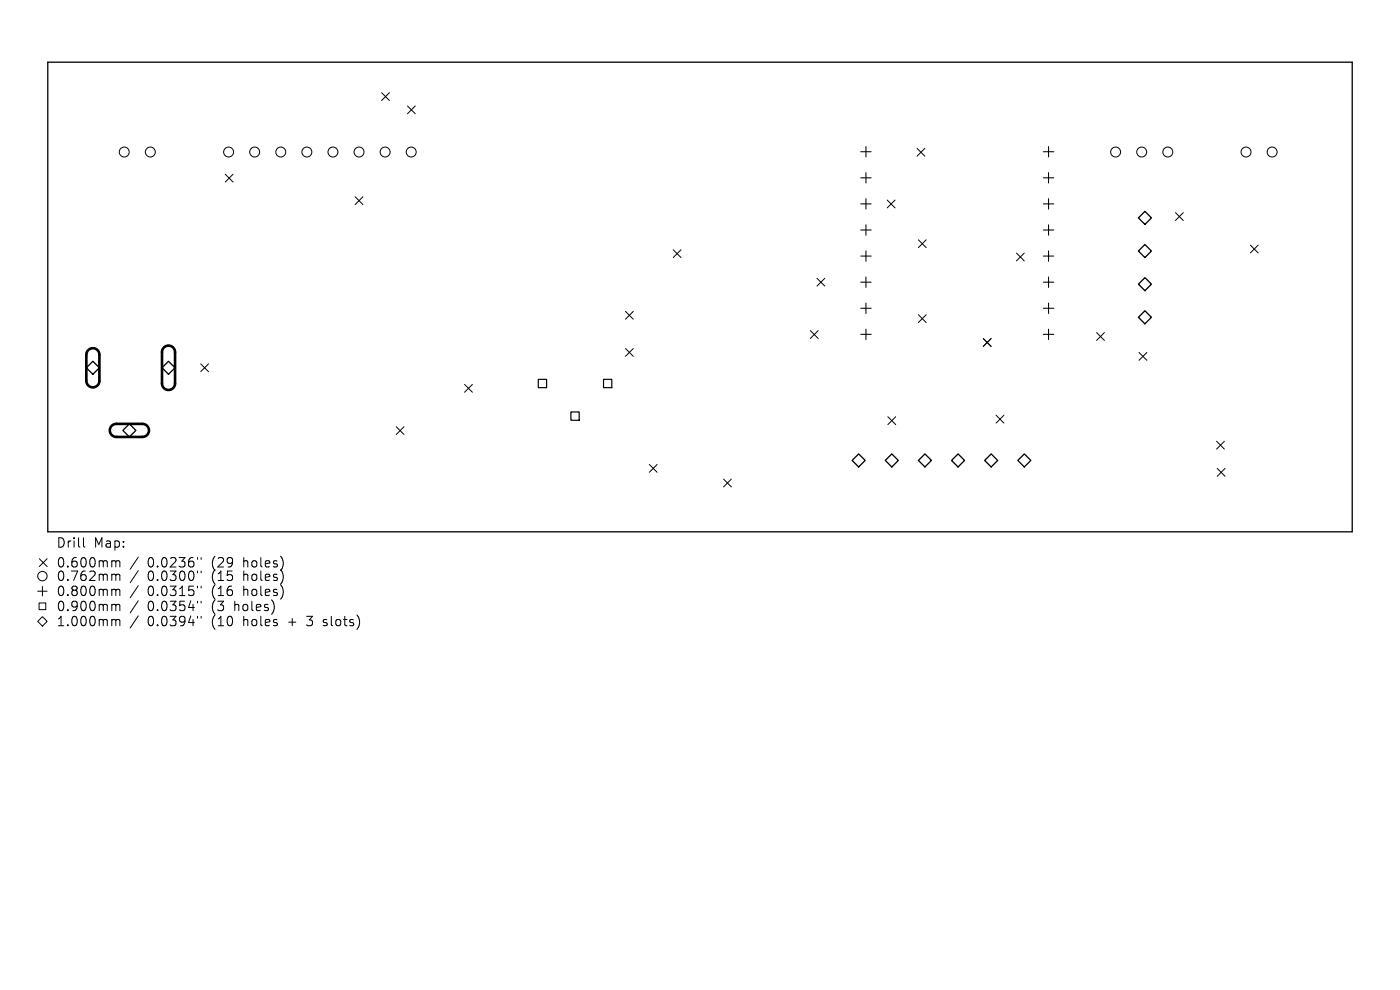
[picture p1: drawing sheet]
<svg xmlns="http://www.w3.org/2000/svg" width="297mm" height="210mm" viewBox="0 0 297 210" stroke-linecap="round" stroke-linejoin="round" font-family="sans-serif">
<defs><g id="words">
<g font-size="2.8">
<text x="12" y="116.4">Drill</text>
<text x="19.9" y="116.4">Map:</text>
<text x="12" y="120.6">0.600mm</text>
<text x="12" y="123.5">0.762mm</text>
<text x="31.2" y="120.6">0.0236&quot;</text>
<text x="31.2" y="123.5">0.0300&quot;</text>
<text x="44.9" y="120.6">(29</text>
<text x="44.9" y="123.5">(15</text>
<text x="51.6" y="120.6">holes)</text>
<text x="51.6" y="123.5">holes)</text>
<text x="12" y="126.7">0.800mm</text>
<text x="12" y="129.9">0.900mm</text>
<text x="31.2" y="126.7">0.0315&quot;</text>
<text x="31.2" y="129.9">0.0354&quot;</text>
<text x="44.9" y="126.7">(16</text>
<text x="44.9" y="129.9">(3</text>
<text x="49.7" y="129.9">holes)</text>
<text x="51.6" y="126.7">holes)</text>
<text x="12" y="133.1">1.000mm</text>
<text x="31.2" y="133.1">0.0394&quot;</text>
<text x="44.9" y="133.1">(10</text>
<text x="51.6" y="133.1">holes</text>
<text x="61.3" y="133.1">+</text>
<text x="65.4" y="133.1">3</text>
<text x="68.9" y="133.1">slots)</text>
</g>
</g></defs>
<g fill="none" stroke="#000" stroke-width=".28">
<path d="M10.1 13.2h276.8v99.6h-276.8zM241.5 46.2l1.4-1.4 1.4 1.4-1.4 1.4zM242.9 51.9l1.4 1.3-1.4 1.4-1.4-1.4zM19.7 76.6l1.4 1.4-1.4 1.4-1.4-1.4zM35.7 76.6l1.4 1.4-1.4 1.4-1.3-1.4zM241.5 60.3l1.4-1.4 1.4 1.4-1.4 1.4zM242.9 65.9l1.4 1.4-1.4 1.4-1.4-1.4zM26.1 91.3l1.3-1.4 1.4 1.4-1.4 1.4zM182.2 96.3l1.3 1.4-1.3 1.4-1.4-1.4zM187.8 97.7l1.4-1.4 1.4 1.4-1.4 1.4zM194.8 97.7l1.4-1.4 1.4 1.4-1.4 1.4zM201.9 97.7l1.3-1.4 1.4 1.4-1.4 1.4z"/>
<path d="M208.9 97.7l1.4-1.4 1.4 1.4-1.4 1.4zM215.9 97.7l1.4-1.4 1.4 1.4-1.4 1.4z"/>
</g>
<g fill="none" stroke="#000" stroke-width=".21">
<path d="M81 19.7l1.6 1.6M82.6 19.7l-1.6 1.6M47.8 37l1.6 1.6M49.4 37l-1.6 1.6M86.4 22.5l1.7 1.6M88.1 22.5l-1.7 1.6M194.5 31.5l1.7 1.6M196.2 31.5l-1.7 1.6M75.3 41.7l1.7 1.7M77 41.7l-1.7 1.7M142.8 53l1.7 1.6M144.5 53l-1.7 1.6"/>
<path d="M173.3 59l1.7 1.7M175 59l-1.7 1.7M188.2 42.4l1.7 1.7M189.9 42.4l-1.7 1.7M194.8 50.9l1.7 1.6M196.5 50.9l-1.7 1.6M215.6 53.7l1.7 1.6M217.3 53.7l-1.7 1.6M249.4 45.1l1.6 1.7M251 45.1l-1.6 1.7M265.3 52l1.6 1.7M266.9 52l-1.6 1.7"/>
<path d="M42.6 77.2l1.6 1.6M44.2 77.2l-1.6 1.6M132.7 66.1l1.7 1.6M132.7 73.9l1.7 1.7M134.4 66.1l-1.7 1.6M134.4 73.9l-1.7 1.7M171.9 70.1l1.7 1.7M173.6 70.1l-1.7 1.7M194.8 66.8l1.7 1.6M196.5 66.8l-1.7 1.6M208.6 71.8l1.7 1.7M210.3 71.8l-1.7 1.7"/>
<path d="M232.6 70.6l1.7 1.6M234.3 70.6l-1.7 1.6M241.6 74.8l1.7 1.6M243.3 74.8l-1.7 1.6M84.1 90.5l1.6 1.7M85.7 90.5l-1.6 1.7M98.6 81.5l1.6 1.7M100.2 81.5l-1.6 1.7M137.8 98.5l1.6 1.7M139.4 98.5l-1.6 1.7M188.4 88.4l1.6 1.7M190 88.4l-1.6 1.7"/>
<path d="M211.3 88.1l1.7 1.6M213 88.1l-1.7 1.6M258.1 93.6l1.6 1.7M258.2 99.4l1.7 1.6M259.7 93.6l-1.6 1.7M259.9 99.4l-1.7 1.6M8.3 118.5l1.7 1.7M10 118.5l-1.7 1.7M17.7 114.1v1.7l.3 .3M24.3 118.9l.3 .3M24.6 119.2v1.1M24.6 119.2l.3-.3 .4 .1 .1 1.3"/>
<path d="M29.3 118.2l-1.7 2.6M41.9 118.3v.4M42.7 118.3v.4M60 118.8v1.4M153.5 101.6l1.7 1.7M155.2 101.6l-1.7 1.7M8 125.4h2M8.3 127.9h1.4v1.4h-1.4zM9 130.8l1 1-1 1-1-1zM9 124.4v2M24.3 121.8l.3 .3M24.3 125l.3 .3"/>
<path d="M24.3 128.2l.3 .3M24.3 131.4l.3 .3M24.6 122.1v1M24.6 125.3v1M24.6 128.5v1M24.6 131.7v1M24.6 122.1l.3-.3 .4 .1 .1 1.2M24.6 125.3l.3-.3 .4 .1 .1 1.2M24.6 128.5l.3-.3 .4 .1 .1 1.2M24.6 131.7l.3-.3 .4 .1 .1 1.2M29.3 121l-1.7 2.6M29.3 124.2l-1.7 2.6"/>
<path d="M29.3 127.4l-1.7 2.6M29.3 130.6l-1.7 2.6M41.9 121.1v.4M41.9 124.3v.4M41.9 127.5v.4M41.9 130.7v.4M42.7 121.1v.4M42.7 124.3v.4M42.7 127.5v.4M42.7 130.7v.4M58.1 128.1v1.3M60 121.7v1.3"/>
<path d="M60 124.9v1.3"/>
<circle cx="26.4" cy="32.2" r="1.05"/>
<circle cx="31.9" cy="32.2" r="1.05"/>
<circle cx="48.5" cy="32.2" r="1.05"/>
<circle cx="54" cy="32.2" r="1.05"/>
<circle cx="59.6" cy="32.2" r="1.05"/>
<circle cx="65.1" cy="32.2" r="1.05"/>
<circle cx="70.6" cy="32.2" r="1.05"/>
<circle cx="76.2" cy="32.2" r="1.05"/>
<circle cx="81.7" cy="32.2" r="1.05"/>
<circle cx="87.2" cy="32.2" r="1.05"/>
<circle cx="236.7" cy="32.2" r="1.05"/>
<circle cx="242.2" cy="32.2" r="1.05"/>
<circle cx="247.7" cy="32.2" r="1.05"/>
<circle cx="264.3" cy="32.2" r="1.05"/>
<circle cx="269.9" cy="32.2" r="1.05"/>
<circle cx="9" cy="122.2" r="1"/>
</g>
<g fill="none" stroke="#000" stroke-width=".22">
<path d="M182.6 32.2h2.2M182.6 37.7h2.2M183.7 31.1v2.2M183.7 36.6v2.2M221.3 32.2h2.3M221.3 37.7h2.3M222.4 31.1v2.2M222.4 36.6v2.2M182.6 43.3h2.2M182.6 48.8h2.2M182.6 54.3h2.2M182.6 59.9h2.2"/>
<path d="M183.7 42.1v2.3M183.7 47.7v2.2M183.7 53.2v2.2M183.7 58.8v2.2M221.3 43.3h2.3M221.3 48.8h2.3M221.3 54.3h2.3M221.3 59.9h2.3M222.4 42.1v2.3M222.4 47.7v2.2M222.4 53.2v2.2M222.4 58.8v2.2"/>
<path d="M182.6 65.4h2.2M182.6 70.9h2.2M183.7 64.3v2.2M183.7 69.8v2.2M221.3 65.4h2.3M221.3 70.9h2.3M222.4 64.3v2.2M222.4 69.8v2.2"/>
</g>
<path d="M114.2 80.5h1.8v1.7h-1.8zM121.1 87.4h1.8v1.8h-1.8zM128 80.5h1.8v1.7h-1.8z" fill="none" stroke="#000" stroke-width=".25"/>
<path d="M18.7 74.3a1.38 1.38 0 0 1 1.5-.3 1.38 1.38 0 0 1 .9 1.3v5.5a1.38 1.38 0 0 1-1.4 1.4 1.38 1.38 0 0 1-1.4-1.4v-5.7zM34.8 73.7a1.38 1.38 0 0 1 1.5-.3 1.38 1.38 0 0 1 .8 1.3v6.6a1.38 1.38 0 0 1-1.4 1.4 1.38 1.38 0 0 1-1.3-1.4v-6.7zM23.7 90.3l.9-.4h5.6a1.38 1.38 0 0 1 1.4 1.4 1.38 1.38 0 0 1-1.4 1.4h-5.5a1.38 1.38 0 0 1-1.3-.9 1.38 1.38 0 0 1 .3-1.5z" fill="none" stroke="#000" stroke-width=".55"/>
<use href="#words"/>
</svg>
